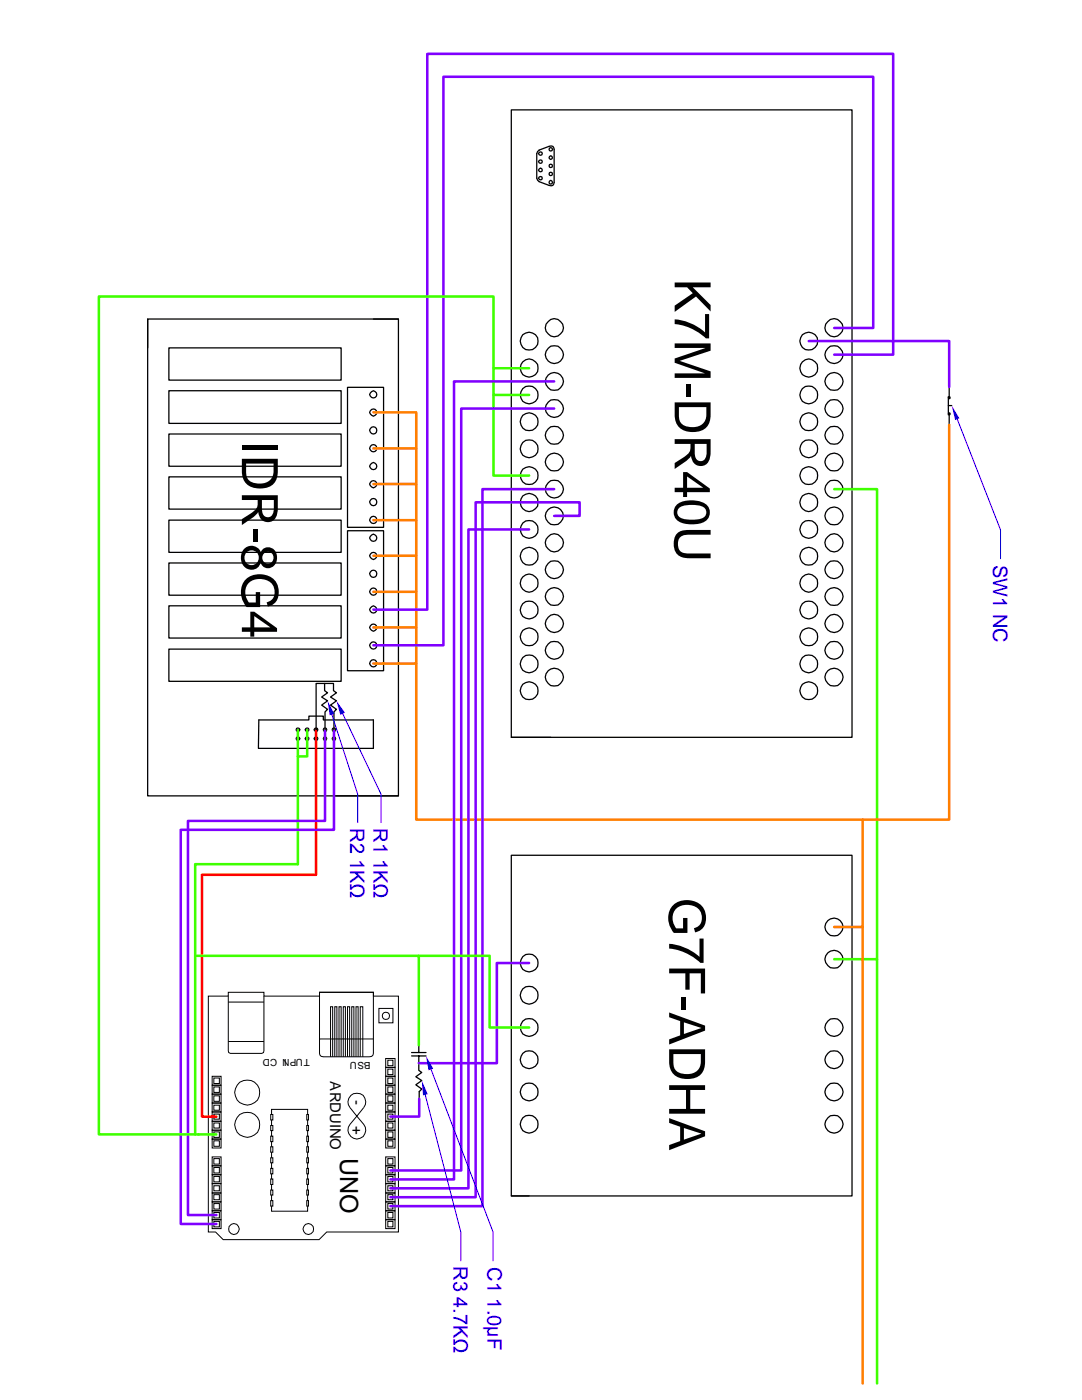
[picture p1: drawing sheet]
<svg xmlns="http://www.w3.org/2000/svg" width="216mm" height="279mm" viewBox="0 0 216 279" stroke-linecap="round" stroke-linejoin="round" font-family="sans-serif">
<defs><g id="words">
<g font-size="10">
<text x="134.6" y="55.6" transform="rotate(90 134.6 55.6)">K7M-DR40U</text>
<text x="48.3" y="88" transform="rotate(90 48.3 88)">IDR-8G4</text>
<text x="133.5" y="179.2" transform="rotate(90 133.5 179.2)">G7F-ADHA</text>
</g>
<text font-size="5" x="67.9" y="231.1" transform="rotate(90 67.9 231.1)">UNO</text>
<g font-size="4" fill="#00f">
<text x="198.2" y="112.7" transform="rotate(90 198.2 112.7)">SW1 NC</text>
<text x="69.8" y="165.3" transform="rotate(90 69.8 165.3)">R2 1KΩ</text>
<text x="74.5" y="165.3" transform="rotate(90 74.5 165.3)">R1 1KΩ</text>
<text x="90.5" y="252.7" transform="rotate(90 90.5 252.7)">R3 4.7KΩ</text>
<text x="97.3" y="252.9" transform="rotate(90 97.3 252.9)">C1 1.0µF</text>
</g>
<g font-size="3">
<text x="65.9" y="215.8" transform="rotate(90 65.9 215.8)">ARDUINO</text>
<text x="70.3" y="219.5" transform="rotate(90 70.3 219.5)">-</text>
<text x="70.3" y="224.6" transform="rotate(90 70.3 224.6)">+</text>
</g>
<g font-size="1.9">
<text x="57.2" y="211.3" transform="rotate(-180 57.2 211.3)">I</text>
<text x="61.8" y="211.3" transform="rotate(-180 61.8 211.3)">TUPN CD</text>
<text x="73.9" y="212" transform="rotate(-180 73.9 212)">BSU</text>
</g>
</g></defs>
<g fill="none" stroke="#000" stroke-width=".25">
<path d="M102 21.9h68v125.3h-68zM107.5 30l2.5-.9 .3 .1 .2 .3 .1 6.9-.3 .6-.3 .1-2.5-.9M107.6 30.4h.5v.5h-.5l-.2-.3zM107.6 32h.5v.5h-.5l-.2-.2zM107.6 33.7l.3-.2 .2 .2v.5h-.5l-.2-.2zM107.6 35.3h.5v.5h-.5l-.2-.2zM107.6 30l-.3 .2-.2 .4v5l.2 .4 .3 .2M109.6 31.2l.3-.1 .3 .1v.5l-.3 .1-.3-.1zM109.6 36.2l.3-.2 .3 .2v.5h-.6zM29.5 63.7h50v95.1h-50zM29.5 63.7v5.7M33.7 69.4h34.4v6.5h-34.4z"/>
<path d="M33.7 78h34.4v6.5h-34.4zM69.3 77.3h7.2v27.9h-7.2zM74.5 63.7h5M33.7 86.6h34.4v6.4h-34.4zM33.7 95.2h34.4v6.4h-34.4zM33.7 103.8h34.4v6.4h-34.4zM33.7 112.4h34.4v6.4h-34.4zM69.3 105.9h7.2v28h-7.2zM33.7 120.9h34.4v6.4h-34.4zM33.7 129.5h34.4v6.5h-34.4zM64.8 136.4h1.7v1.4l.6 .5-1.1 .8 1.1 .8-1.1 .8 1.1 .9-.5 .5v3.5M51.6 143.7h10v-.8h2.9v.8h10v5.7h-22.9z"/>
<path d="M59.2 145.4h.5l.2 .2-.2 .3h-.5zM59.2 147.2h.5l.2 .2-.2 .3h-.5zM61 145.4h.6v.5h-.6l-.1-.3zM61 147.2h.6v.5h-.6l-.1-.3zM62.8 145.4h.5v.5h-.5l-.1-.3zM62.8 147.2h.5v.5h-.5l-.1-.3zM63.1 145.6v-9.2h1.7v1.4l.6 .5-1.2 .8 1.2 .8-1.2 .8 1.2 .9-.5 .5v3.5M66.6 158.8h12.9M102 147.2h7.9M102 170.7h68v68h-68zM102 238.7h3.6"/>
<circle cx="109.9" cy="29.8" r=".35"/>
<circle cx="109.9" cy="34.7" r=".35"/>
<circle cx="109.9" cy="33.1" r=".35"/>
<circle cx="74.5" cy="78.7" r=".68"/>
<circle cx="105.6" cy="68.1" r="1.8"/>
<circle cx="105.6" cy="78.8" r="1.8"/>
<circle cx="105.6" cy="73.5" r="1.81"/>
<circle cx="110.6" cy="76.1" r="1.78"/>
<circle cx="110.6" cy="70.8" r="1.78"/>
<circle cx="110.7" cy="65.4" r="1.79"/>
<circle cx="161.4" cy="68.1" r="1.8"/>
<circle cx="161.4" cy="78.8" r="1.8"/>
<circle cx="161.4" cy="73.5" r="1.81"/>
<circle cx="166.4" cy="76.1" r="1.78"/>
<circle cx="166.4" cy="70.8" r="1.78"/>
<circle cx="166.4" cy="65.4" r="1.78"/>
<circle cx="74.5" cy="82.3" r=".71"/>
<circle cx="74.5" cy="93" r=".68"/>
<circle cx="74.5" cy="89.5" r=".71"/>
<circle cx="74.5" cy="85.9" r=".71"/>
<circle cx="74.5" cy="96.7" r=".71"/>
<circle cx="105.6" cy="94.9" r="1.8"/>
<circle cx="105.6" cy="89.6" r="1.8"/>
<circle cx="105.6" cy="84.1" r="1.8"/>
<circle cx="110.6" cy="92.2" r="1.78"/>
<circle cx="110.6" cy="86.9" r="1.78"/>
<circle cx="110.6" cy="97.6" r="1.78"/>
<circle cx="110.6" cy="81.5" r="1.78"/>
<circle cx="161.4" cy="94.9" r="1.8"/>
<circle cx="161.4" cy="89.6" r="1.8"/>
<circle cx="161.4" cy="84.1" r="1.8"/>
<circle cx="166.4" cy="92.2" r="1.78"/>
<circle cx="166.4" cy="86.9" r="1.78"/>
<circle cx="166.4" cy="97.6" r="1.78"/>
<circle cx="166.4" cy="81.5" r="1.78"/>
<circle cx="74.5" cy="114.5" r=".71"/>
<circle cx="74.5" cy="103.8" r=".71"/>
<circle cx="74.5" cy="107.4" r=".68"/>
<circle cx="74.5" cy="100.2" r=".71"/>
<circle cx="74.5" cy="118.1" r=".71"/>
<circle cx="74.5" cy="111" r=".71"/>
<circle cx="105.6" cy="100.3" r="1.83"/>
<circle cx="105.6" cy="111" r="1.8"/>
<circle cx="105.6" cy="105.6" r="1.8"/>
<circle cx="105.6" cy="116.4" r="1.81"/>
<circle cx="110.6" cy="103" r="1.78"/>
<circle cx="110.6" cy="119" r="1.78"/>
<circle cx="110.6" cy="113.7" r="1.78"/>
<circle cx="110.7" cy="108.4" r="1.79"/>
<circle cx="161.4" cy="100.3" r="1.83"/>
<circle cx="161.4" cy="105.6" r="1.8"/>
<circle cx="161.4" cy="111" r="1.8"/>
<circle cx="161.4" cy="116.4" r="1.81"/>
<circle cx="166.4" cy="103" r="1.78"/>
<circle cx="166.4" cy="119" r="1.78"/>
<circle cx="166.4" cy="113.7" r="1.78"/>
<circle cx="166.4" cy="108.4" r="1.78"/>
<circle cx="74.5" cy="132.4" r=".71"/>
<circle cx="74.5" cy="128.8" r=".71"/>
<circle cx="74.5" cy="125.3" r=".71"/>
<circle cx="74.5" cy="121.7" r=".68"/>
<circle cx="105.6" cy="121.7" r="1.8"/>
<circle cx="105.6" cy="137.8" r="1.8"/>
<circle cx="105.6" cy="132.5" r="1.8"/>
<circle cx="105.6" cy="127.1" r="1.8"/>
<circle cx="110.6" cy="135.1" r="1.78"/>
<circle cx="110.6" cy="129.8" r="1.78"/>
<circle cx="110.6" cy="124.5" r="1.78"/>
<circle cx="161.4" cy="121.7" r="1.8"/>
<circle cx="161.4" cy="137.8" r="1.8"/>
<circle cx="161.4" cy="132.5" r="1.8"/>
<circle cx="161.4" cy="127.1" r="1.8"/>
<circle cx="166.4" cy="129.8" r="1.78"/>
<circle cx="166.4" cy="124.5" r="1.78"/>
<circle cx="166.4" cy="135.1" r="1.78"/>
<circle cx="64.8" cy="145.6" r=".35"/>
<circle cx="64.8" cy="147.4" r=".35"/>
<circle cx="66.6" cy="145.6" r=".35"/>
<circle cx="66.6" cy="147.4" r=".35"/>
<circle cx="105.6" cy="192.2" r="1.8"/>
<circle cx="105.6" cy="198.6" r="1.8"/>
<circle cx="166.4" cy="185" r="1.78"/>
<circle cx="166.4" cy="191.4" r="1.78"/>
<circle cx="105.6" cy="205" r="1.8"/>
<circle cx="105.6" cy="211.5" r="1.8"/>
<circle cx="105.6" cy="217.9" r="1.8"/>
<circle cx="166.4" cy="205.1" r="1.78"/>
<circle cx="166.4" cy="211.5" r="1.78"/>
<circle cx="166.4" cy="217.9" r="1.78"/>
<circle cx="105.6" cy="224.3" r="1.8"/>
<circle cx="166.4" cy="224.4" r="1.78"/>
</g>
<path d="M98.5 78.8v16.1h7.1M105.6 73.5h-7.1v5.3h7.1M166.5 97.6h8.5v93.8M59.4 145.6v26.9h-20.5v53.9M61.3 145.6v5.4h-1.9M166.5 191.4h8.5v84.7M39.6 226.4h3.6" fill="none" stroke="#3fff00" stroke-width=".51"/>
<g fill="none" stroke="#000" stroke-width=".2">
<path d="M41.6 198.8h4v-.8h7.1v.8h11.1v-.8h10.7v.8h5v47.1h-14.3l-1.5 1.5h-19.2l-1.5-1.5h-1.4zM45.6 198.8v10.9v.4l.4 .1h6.2l.4-.1 .1-11.3M45.6 200h7.1M63.8 198h10.7v12.2l-.3 .6-9.7 .1-.4-.1-.3-.2zM42.3 214.8h1.8v1.8h-1.8zM42.3 216.6h1.8v1.8h-1.8zM42.3 218.4h1.8v1.7h-1.8zM42.7 215.1h1.1v1.1h-1.1zM42.7 216.9h1.1v1.1h-1.1zM42.7 218.7h1.1v1.1h-1.1zM45.6 207.9h7.1M63.8 207.3h10.7"/>
<path d="M66 210.9v-10h.4v10M66.8 210.9v-10h.4v10M67.6 210.9v-10h.5v10M68.5 210.9v-10h.4v10M69.3 210.9v-10h.5v10M70 218.6a1.77 1.77 0 0 1 2.5 0 1.77 1.77 0 0 1 .1 2.5l-1.4 1.7-1.4-1.7a1.75 1.75 0 0 1 .2-2.5zM70.2 210.9v-10h.4v10M71 210.9v-10h.5v10M71.9 210.9v-10h.5v10M75.6 201.3h2.8v2.8h-2.8zM77 214.8h1.8v1.8h-1.8zM77 216.6h1.8v1.8h-1.8z"/>
<path d="M77 218.4h1.8v1.7h-1.8zM77 211.2h1.8v1.8h-1.8zM77 213h1.8v1.8h-1.8zM77.4 215.1h1v1.1h-1zM77.4 216.9h1v1.1h-1zM77.4 218.7h1v1.1h-1zM77.4 211.6h1v1.1h-1zM77.4 213.4h1v1.1h-1zM42.3 220.1h1.8v1.8h-1.8zM42.3 221.9h1.8v1.9h-1.8zM42.3 223.8h1.8v1.8h-1.8zM42.3 225.6h1.8v1.7h-1.8z"/>
<path d="M42.3 227.3h1.8v1.8h-1.8zM42.3 230.9h1.8v1.8h-1.8zM42.3 232.7h1.8v1.7h-1.8zM42.3 234.4h1.8v1.8h-1.8zM42.3 236.2h1.8v1.9h-1.8zM42.3 238.1h1.8v1.8h-1.8zM42.3 239.9h1.8v1.7h-1.8zM42.7 220.6h1.1v1h-1.1zM42.7 222.3h1.1v1.1h-1.1zM42.7 224.1h1.1v1h-1.1zM42.7 225.9h1.1v1.1h-1.1zM42.7 227.7h1.1v1.1h-1.1z"/>
<path d="M42.7 231.2h1.1v1.1h-1.1zM42.7 233h1.1v1.1h-1.1zM42.7 234.8h1.1v1.1h-1.1zM42.7 236.6h1.1v1.1h-1.1zM42.7 238.4h1.1v1h-1.1zM54 222.4h.4v1.1h-.4zM54 224.6h.4v1h-.4zM54 226.7h.4v1.1h-.4zM54 228.9h.4v1.1h-.4zM54 233.2h.4v1.1h-.4zM54 235.3h.4v1.1h-.4zM54 237.5h.4v1h-.4z"/>
<path d="M54 239.6h.4v1.1h-.4zM54 231.1h.4v1h-.4zM54.2 222.4v-1h7.2v1M54.2 223.5v1.1M54.2 225.6v1.1M54.2 227.8v1.1M54.2 230v1.1M54.2 232.1v1.1M54.2 234.3v1M54.2 236.4v1.1M54.2 238.5v1.1M61.2 222.4h.4v1.1h-.4z"/>
<path d="M61.2 224.6h.4v1h-.4zM61.2 226.7h.4v1.1h-.4zM61.2 228.9h.4v1.1h-.4zM61.2 231.1h.4v1h-.4zM61.2 233.2h.4v1.1h-.4zM61.2 235.3h.4v1.1h-.4zM61.2 237.5h.4v1h-.4zM61.2 239.6h.4v1.1h-.4zM61.4 223.5v1.1M61.4 225.6v1.1M61.4 227.8v1.1M61.4 230v1.1"/>
<path d="M61.4 232.1v1.1M61.4 234.3v1M61.4 236.4v1.1M61.4 238.5v1.1M71.2 222.8l1.4 1.6a1.79 1.79 0 0 1-.2 2.4 1.79 1.79 0 0 1-2.4 0 1.79 1.79 0 0 1-.2-2.4zM77 220.1h1.8v1.8h-1.8zM77 221.9h1.8v1.9h-1.8zM77 223.8h1.8v1.8h-1.8zM77 225.6h1.8v1.7h-1.8zM77 227.3h1.8v1.8h-1.8zM77 230.9h1.8v1.8h-1.8zM77 232.7h1.8v1.7h-1.8z"/>
<path d="M77 234.4h1.8v1.8h-1.8zM77 236.2h1.8v1.9h-1.8zM77 238.1h1.8v1.8h-1.8zM77 239.9h1.8v1.7h-1.8zM77.4 220.6h1v1h-1zM77.4 222.3h1v1.1h-1zM77.4 224.1h1v1h-1zM77.4 225.9h1v1.1h-1zM77.4 227.7h1v1.1h-1zM77.4 231.2h1v1.1h-1zM77.4 233h1v1.1h-1zM77.4 234.8h1v1.1h-1z"/>
<path d="M77.4 236.6h1v1.1h-1zM77.4 238.4h1v1h-1zM42.3 241.6h1.8v1.8h-1.8zM42.3 243.4h1.8v1.8h-1.8zM42.7 240.2h1.1v1.1h-1.1zM42.7 242h1.1v1.1h-1.1zM42.7 243.8h1.1v1.1h-1.1zM54.2 240.7v1h7.2v-1M77 241.6h1.8v1.8h-1.8zM77 243.4h1.8v1.8h-1.8zM77.4 240.2h1v1.1h-1zM77.4 242h1v1.1h-1z"/>
<path d="M77.4 243.8h1v1.1h-1z"/>
<circle cx="49.4" cy="218.1" r="2.51"/>
<circle cx="77" cy="202.7" r=".73"/>
<circle cx="49.4" cy="224.5" r="2.51"/>
<circle cx="46.7" cy="245.3" r="1.07"/>
<circle cx="61.6" cy="245.3" r="1.07"/>
</g>
<path d="M74.5 96.6h8.6v7.2M74.5 89.5h8.6v7.1M74.5 82.3h8.6v7.2M74.5 118.1h8.6v7.1M74.5 110.9h8.6v7.2M74.5 103.8h8.6v7.1M74.5 125.2h8.6v7.2h-8.6M83.1 132.4v31.2h89v21.4h-5.6M172.1 185v91.1" fill="none" stroke="#ff7f00" stroke-width=".51"/>
<path d="M166.5 65.4h7.7v-50.1h-85.7v113.5h-14M166.5 70.8h11.7v-60h-92.9v110.9h-10.8M64.9 145.6v18.2h-27.4v78.7h5.7M66.6 145.6v20h-30.5v78.7h7.1" fill="none" stroke="#7f00ff" stroke-width=".51"/>
<path d="M63.1 145.6v29h-22.8v48.2h2.9" fill="none" stroke="#f00" stroke-width=".51"/>
<path d="M67.1 139.9l1.7 2.3-.9 .5z" fill="#00f"/>
<path d="M68.4 142.5l7.6 16v5.7" fill="none" stroke="#00f" stroke-width=".2"/>
<path d="M65.4 139.9l1.3 2.6-.9 .2z" fill="#00f"/>
<path d="M66.2 142.6l5.2 15.9v5.7" fill="none" stroke="#00f" stroke-width=".2"/>
<path d="M110.6 76.1h-20v159.3h-12.7M110.6 97.6h-14.3v143.1h-18.4M110.6 81.5h-18.6v152.1h-14.1M105.6 105.7h-12.1v131.5h-15.6M110.6 103h5.1v-2.8h-20.8v138.7h-17M105.6 192.2h-6.5v20h-15.5M83.7 219.3v3.5h-5.8" fill="none" stroke="#7f00ff" stroke-width=".51"/>
<path d="M98.5 73.5v-14.3h-78.8v167.2h19.9M38.9 190.8h44.7v17.8" fill="none" stroke="#3fff00" stroke-width=".51"/>
<path d="M82.1 210.7h2.9M82.1 210.1h2.9M83.6 210.7v2.9l.6 .4-1.2 .9 1.2 .7-1.2 .9 1.2 .8-.5 .5v1.5M83.6 208.6v1.5" fill="none" stroke="#000" stroke-width=".25"/>
<path d="M84.2 215.6l1.1 2.8-.9 .2z" fill="#00f"/>
<path d="M84.8 218.4l7.1 27.5v5.7" fill="none" stroke="#00f" stroke-width=".2"/>
<path d="M85 210.7l1.4 2.6-.9 .3z" fill="#00f"/>
<path d="M86 213.4l12.4 32.5v5.7" fill="none" stroke="#00f" stroke-width=".2"/>
<path d="M83.6 190.8h14.1v14.3h7.9" fill="none" stroke="#3fff00" stroke-width=".51"/>
<path d="M189.2 79.3l.2-.1h.2v.3l-.2 .1zM189.2 79.2v3.6M189.4 77.2v2.1M189.2 82.5l.2-.1 .2 .1v.2l-.2 .1zM189.2 80.9h.7M189.4 82.5v2.3" fill="none" stroke="#000" stroke-width=".25"/>
<path d="M161.4 68.1h28v9.1" fill="none" stroke="#7f00ff" stroke-width=".51"/>
<path d="M189.4 84.8v78.8h-17.3" fill="none" stroke="#ff7f00" stroke-width=".51"/>
<path d="M189.9 80.9l1.5 2.6-.8 .3z" fill="#00f"/>
<path d="M191 83.7l8.6 22v5.8" fill="none" stroke="#00f" stroke-width=".2"/>
<use href="#words"/>
</svg>
